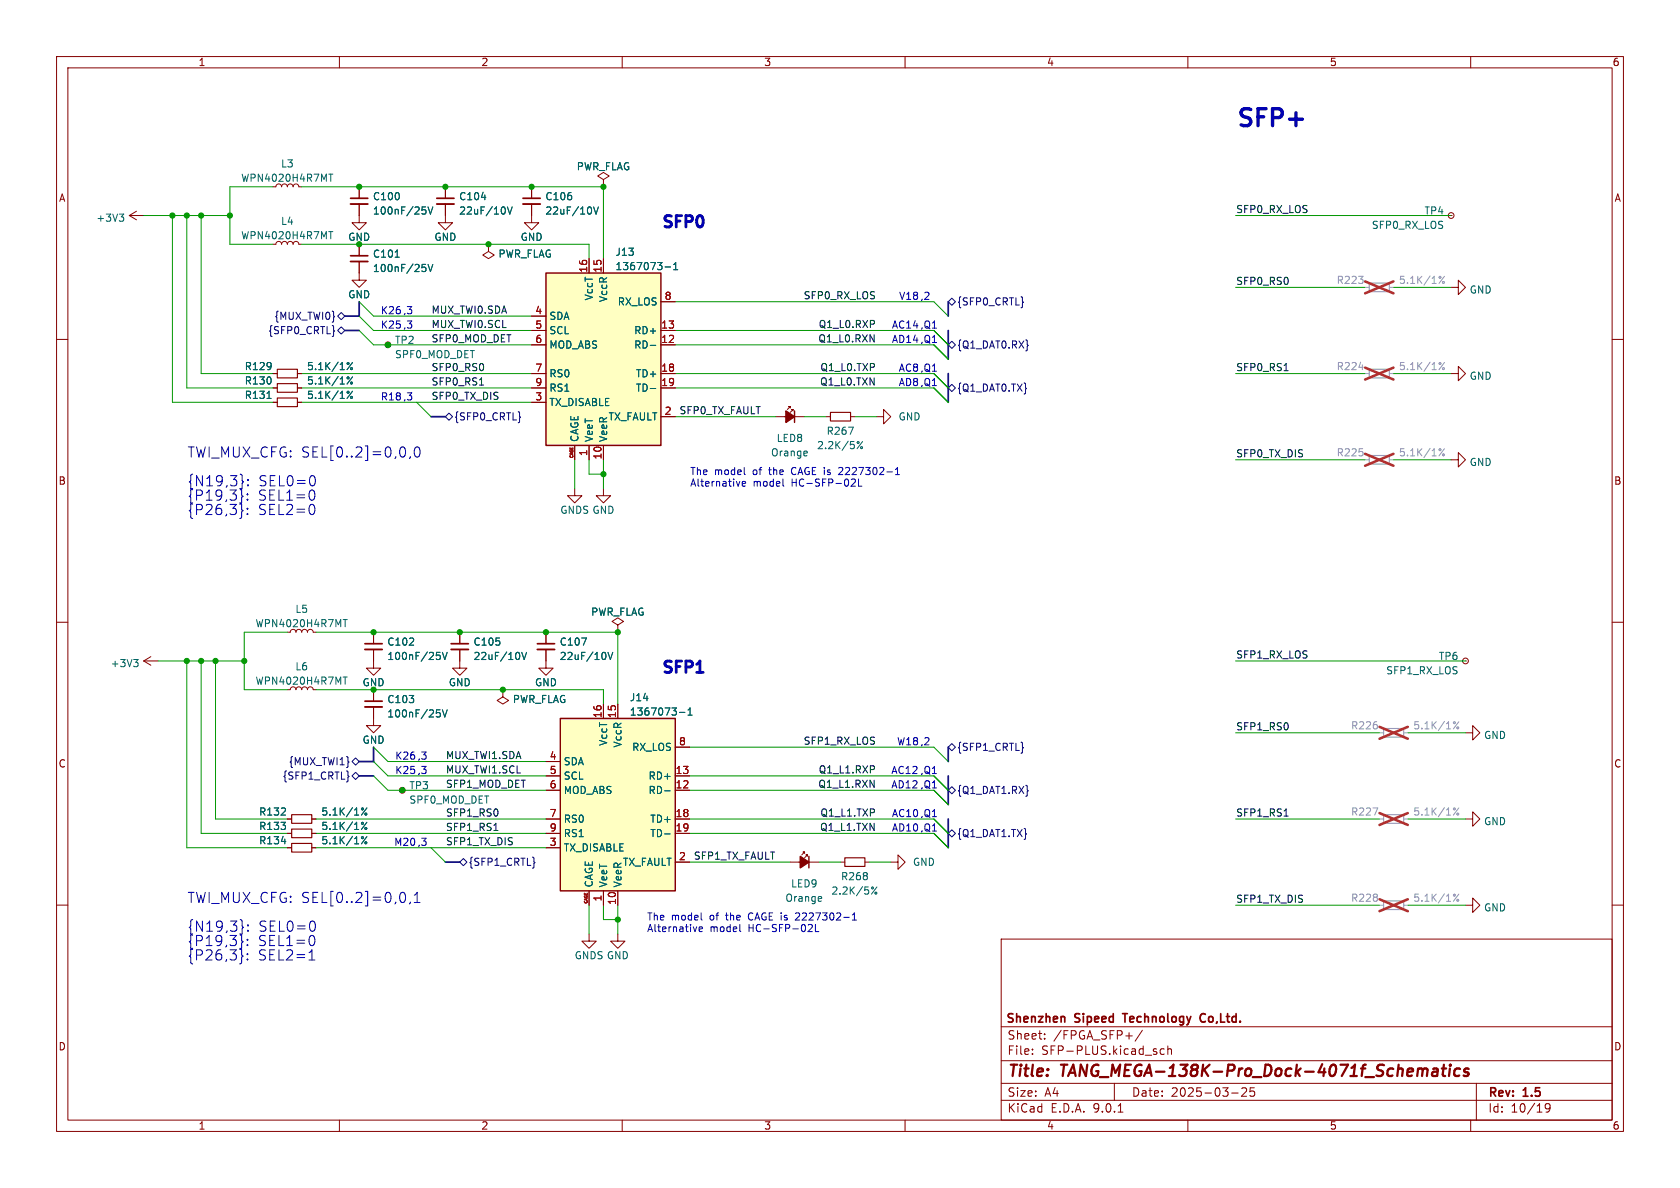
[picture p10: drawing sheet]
<svg xmlns="http://www.w3.org/2000/svg" width="297mm" height="210mm" viewBox="0 0 297 210" stroke-linecap="round" stroke-linejoin="round" font-family="sans-serif">
<defs><g id="words">
<text font-size="4.2" fill="#0000c2" x="218.4" y="22.6">SFP+</text>
<g font-size="2.8" fill="#0000c2">
<text x="116.8" y="40.4">SFP0</text>
<text x="116.8" y="119.1">SFP1</text>
</g>
<g font-size="2.8" fill="#840000">
<text x="178" y="190.9">Title:</text>
<text x="187.7" y="190.9">TANG_MEGA-138K-Pro_Dock-4071f_Schematics</text>
</g>
<g font-size="2.5" fill="#0000c2">
<text x="33" y="81">TWI_MUX_CFG: SEL[0..2]=0,0,0</text>
<text x="33" y="88.7">{P19,3}:</text>
<text x="33" y="86.1">{N19,3}:</text>
<text x="45.5" y="88.7">SEL1=0</text>
<text x="45.6" y="86.1">SEL0=0</text>
<text x="33" y="91.2">{P26,3}:</text>
<text x="45.5" y="91.2">SEL2=0</text>
<text x="33" y="159.8">TWI_MUX_CFG: SEL[0..2]=0,0,1</text>
<text x="33" y="164.9">{N19,3}:</text>
<text x="33" y="167.4">{P19,3}:</text>
<text x="45.5" y="167.4">SEL1=0</text>
<text x="45.6" y="164.9">SEL0=0</text>
<text x="33" y="169.9">{P26,3}:</text>
<text x="45.5" y="169.9">SEL2=1</text>
</g>
<g font-size="2.1" fill="#840000">
<text x="177.8" y="181.2">Shenzhen</text>
<text x="178" y="184">Sheet:</text>
<text x="186.2" y="184">/FPGA_SFP+/</text>
<text x="190.1" y="181.2">Sipeed</text>
<text x="199.3" y="181.2">Technology</text>
<text x="213.5" y="181.2">Co,Ltd.</text>
<text x="178" y="186.7">File:</text>
<text x="184.1" y="186.7">SFP-PLUS.kicad_sch</text>
<text x="178" y="196.9">KiCad</text>
<text x="178" y="194.1">Size:</text>
<text x="184.7" y="194.1">A4</text>
<text x="185.7" y="196.9">E.D.A.</text>
<text x="193.3" y="196.9">9.0.1</text>
<text x="200" y="194.1">Date:</text>
<text x="207" y="194.1">2025-03-25</text>
<text x="263" y="194.3">Rev:</text>
<text x="263" y="196.9">Id:</text>
<text x="267.1" y="196.9">10/19</text>
<text x="269.4" y="194.3">1.5</text>
</g>
<g font-size="1.8" fill="#840000">
<text x="35" y="11.9">1</text>
<text x="85" y="11.9">2</text>
<text x="135" y="11.9">3</text>
<text x="185" y="11.9">4</text>
<text x="235" y="11.9">5</text>
<text x="285" y="11.9">6</text>
<text x="10.3" y="35.9">A</text>
<text x="285.3" y="35.9">A</text>
<text x="10.3" y="85.9">B</text>
<text x="285.3" y="85.9">B</text>
<text x="10.3" y="135.9">C</text>
<text x="285.3" y="135.9">C</text>
<text x="10.3" y="185.9">D</text>
<text x="285.3" y="185.9">D</text>
<text x="35" y="199.9">1</text>
<text x="85" y="199.9">2</text>
<text x="135" y="199.9">3</text>
<text x="185" y="199.9">4</text>
<text x="235" y="199.9">5</text>
<text x="285" y="199.9">6</text>
</g>
<g font-size="1.8" fill="#006464">
<text x="49.6" y="29.8">L3</text>
<text x="42.5" y="32.3">WPN4020H4R7MT</text>
<text x="65.8" y="35.6">C100</text>
<text x="81.1" y="35.6">C104</text>
<text x="96.3" y="35.6">C106</text>
<text x="101.9" y="30.3">PWR_FLAG</text>
<text x="16.9" y="39.4">+3V3</text>
<text x="49.6" y="40">L4</text>
<text x="65.8" y="38.1">100nF/25V</text>
<text x="81.1" y="38.1">22uF/10V</text>
<text x="96.3" y="38.1">22uF/10V</text>
<text x="242.4" y="40.7">SFP0_RX_LOS</text>
<text x="251.7" y="38.1">TP4</text>
<text x="42.5" y="42.5">WPN4020H4R7MT</text>
<text x="61.5" y="42.8">GND</text>
<text x="65.8" y="45.8">C101</text>
<text x="76.7" y="42.8">GND</text>
<text x="88" y="45.7">PWR_FLAG</text>
<text x="91.9" y="42.8">GND</text>
<text x="108.7" y="45.4">J13</text>
<text x="108.7" y="48">1367073-1</text>
<text x="61.5" y="52.9">GND</text>
<text x="65.8" y="48.3">100nF/25V</text>
<text x="105" y="53.2" transform="rotate(-90 105 53.2)">VccT</text>
<text x="107.5" y="53.5" transform="rotate(-90 107.5 53.5)">VccR</text>
<text x="259.7" y="52.1">GND</text>
<text x="97" y="56.7">SDA</text>
<text x="97" y="59.3">SCL</text>
<text x="109.1" y="54.2">RX_LOS</text>
<text x="112" y="59.3">RD+</text>
<text x="43.2" y="65.6">R129</text>
<text x="54.2" y="65.6">5.1K/1%</text>
<text x="69.7" y="61">TP2</text>
<text x="69.7" y="63.5">SPF0_MOD_DET</text>
<text x="97" y="61.8">MOD_ABS</text>
<text x="112" y="61.8">RD-</text>
<text x="43.2" y="68.2">R130</text>
<text x="43.2" y="70.7">R131</text>
<text x="54.2" y="68.2">5.1K/1%</text>
<text x="54.2" y="70.7">5.1K/1%</text>
<text x="97" y="66.9">RS0</text>
<text x="97" y="69.4">RS1</text>
<text x="97" y="72">TX_DISABLE</text>
<text x="112.3" y="66.9">TD+</text>
<text x="112.3" y="69.4">TD-</text>
<text x="259.7" y="67.3">GND</text>
<text x="107.5" y="74.5">TX_FAULT</text>
<text x="146" y="77.1">R267</text>
<text x="158.8" y="74.5">GND</text>
<text x="102.5" y="78.2" transform="rotate(-90 102.5 78.2)">CAGE</text>
<text x="105" y="78.2" transform="rotate(-90 105 78.2)">VeeT</text>
<text x="107.5" y="78.2" transform="rotate(-90 107.5 78.2)">VeeR</text>
<text x="136.2" y="80.9">Orange</text>
<text x="137.2" y="78.3">LED8</text>
<text x="144.3" y="79.6">2.2K/5%</text>
<text x="259.7" y="82.6">GND</text>
<text x="99" y="91">GNDS GND</text>
<text x="45.1" y="111.1">WPN4020H4R7MT</text>
<text x="52.1" y="108.5">L5</text>
<text x="104.4" y="109">PWR_FLAG</text>
<text x="19.5" y="118.1">+3V3</text>
<text x="52.1" y="118.7">L6</text>
<text x="68.4" y="114.3">C102</text>
<text x="68.4" y="116.9">100nF/25V</text>
<text x="83.6" y="114.3">C105</text>
<text x="83.6" y="116.9">22uF/10V</text>
<text x="98.9" y="114.3">C107</text>
<text x="98.9" y="116.9">22uF/10V</text>
<text x="245" y="119.4">SFP1_RX_LOS</text>
<text x="254.3" y="116.9">TP6</text>
<text x="45.1" y="121.2">WPN4020H4R7MT</text>
<text x="64" y="121.5">GND</text>
<text x="68.4" y="124.5">C103</text>
<text x="79.2" y="121.5">GND</text>
<text x="90.6" y="124.5">PWR_FLAG</text>
<text x="94.5" y="121.5">GND</text>
<text x="111.2" y="124.2">J14</text>
<text x="64" y="131.7">GND</text>
<text x="68.4" y="127">100nF/25V</text>
<text x="107.5" y="131.9" transform="rotate(-90 107.5 131.9)">VccT</text>
<text x="111.2" y="126.7">1367073-1</text>
<text x="262.3" y="130.8">GND</text>
<text x="99.6" y="135.5">SDA</text>
<text x="110.1" y="132.2" transform="rotate(-90 110.1 132.2)">VccR</text>
<text x="111.7" y="132.9">RX_LOS</text>
<text x="72.3" y="139.7">TP3</text>
<text x="72.3" y="142.3">SPF0_MOD_DET</text>
<text x="99.6" y="138">SCL</text>
<text x="99.6" y="140.6">MOD_ABS</text>
<text x="114.6" y="138">RD+</text>
<text x="114.6" y="140.6">RD-</text>
<text x="45.7" y="149.5">R134</text>
<text x="45.7" y="146.9">R133</text>
<text x="45.7" y="144.4">R132</text>
<text x="56.7" y="149.5">5.1K/1%</text>
<text x="56.7" y="146.9">5.1K/1%</text>
<text x="56.7" y="144.4">5.1K/1%</text>
<text x="99.6" y="145.6">RS0</text>
<text x="99.6" y="148.2">RS1</text>
<text x="114.9" y="145.6">TD+</text>
<text x="114.9" y="148.2">TD-</text>
<text x="262.3" y="146.1">GND</text>
<text x="99.6" y="150.7">TX_DISABLE</text>
<text x="110" y="153.3">TX_FAULT</text>
<text x="148.6" y="155.8">R268</text>
<text x="161.3" y="153.3">GND</text>
<text x="105" y="157" transform="rotate(-90 105 157)">CAGE</text>
<text x="107.5" y="157" transform="rotate(-90 107.5 157)">VeeT</text>
<text x="110.1" y="157" transform="rotate(-90 110.1 157)">VeeR</text>
<text x="138.7" y="159.6">Orange</text>
<text x="139.7" y="157.1">LED9</text>
<text x="146.9" y="158.3">2.2K/5%</text>
<text x="262.3" y="161.3">GND</text>
<text x="101.5" y="169.8">GNDS GND</text>
</g>
<g font-size="1.8" fill="#0f0f0f">
<text x="218.4" y="37.8">SFP0_RX_LOS</text>
<text x="142" y="53">SFP0_RX_LOS</text>
<text x="218.4" y="50.5">SFP0_RS0</text>
<text x="76.2" y="55.5">MUX_TWI0.SDA</text>
<text x="76.2" y="58.1">MUX_TWI0.SCL</text>
<text x="144.6" y="58.1">Q1_L0.RXP</text>
<text x="76.2" y="60.6">SFP0_MOD_DET</text>
<text x="76.2" y="65.7">SFP0_RS0</text>
<text x="144.6" y="60.6">Q1_L0.RXN</text>
<text x="144.9" y="65.7">Q1_L0.TXP</text>
<text x="218.4" y="65.7">SFP0_RS1</text>
<text x="76.2" y="70.8">SFP0_TX_DIS</text>
<text x="76.2" y="68.2">SFP0_RS1</text>
<text x="144.9" y="68.2">Q1_L0.TXN</text>
<text x="120" y="73.3">SFP0_TX_FAULT</text>
<text x="218.4" y="80.9">SFP0_TX_DIS</text>
<text x="218.4" y="116.5">SFP1_RX_LOS</text>
<text x="142" y="131.7">SFP1_RX_LOS</text>
<text x="218.4" y="129.2">SFP1_RS0</text>
<text x="78.7" y="134.3">MUX_TWI1.SDA</text>
<text x="78.7" y="136.8">MUX_TWI1.SCL</text>
<text x="144.6" y="136.8">Q1_L1.RXP</text>
<text x="78.7" y="139.4">SFP1_MOD_DET</text>
<text x="144.6" y="139.4">Q1_L1.RXN</text>
<text x="78.7" y="147">SFP1_RS1</text>
<text x="78.7" y="149.5">SFP1_TX_DIS</text>
<text x="78.7" y="144.4">SFP1_RS0</text>
<text x="144.9" y="147">Q1_L1.TXN</text>
<text x="144.9" y="144.4">Q1_L1.TXP</text>
<text x="218.4" y="144.4">SFP1_RS1</text>
<text x="122.6" y="152.1">SFP1_TX_FAULT</text>
<text x="218.4" y="159.7">SFP1_TX_DIS</text>
</g>
<g font-size="1.8" fill="#a90000">
<text x="103.9" y="48.3" transform="rotate(-90 103.9 48.3)">16</text>
<text x="106.4" y="48.3" transform="rotate(-90 106.4 48.3)">15</text>
<text x="117.4" y="53.1">8</text>
<text x="94.5" y="55.6">4</text>
<text x="94.5" y="58.2">5</text>
<text x="116.8" y="58.2">13</text>
<text x="94.5" y="60.7">6</text>
<text x="94.5" y="65.8">7</text>
<text x="116.8" y="60.7">12</text>
<text x="116.8" y="65.8">18</text>
<text x="94.5" y="68.3">9</text>
<text x="94.5" y="70.9">3</text>
<text x="116.8" y="68.3">19</text>
<text x="117.4" y="73.4">2</text>
<text x="103.9" y="80.7" transform="rotate(-90 103.9 80.7)">1</text>
<text x="106.4" y="81.3" transform="rotate(-90 106.4 81.3)">10</text>
<text x="106.4" y="127" transform="rotate(-90 106.4 127)">16</text>
<text x="109" y="127" transform="rotate(-90 109 127)">15</text>
<text x="119.9" y="131.8">8</text>
<text x="97.1" y="134.4">4</text>
<text x="97.1" y="136.9">5</text>
<text x="119.3" y="136.9">13</text>
<text x="97.1" y="139.4">6</text>
<text x="119.3" y="139.4">12</text>
<text x="97.1" y="144.5">7</text>
<text x="97.1" y="147.1">9</text>
<text x="97.1" y="149.6">3</text>
<text x="119.3" y="144.5">18</text>
<text x="119.3" y="147.1">19</text>
<text x="119.9" y="152.1">2</text>
<text x="106.4" y="159.5" transform="rotate(-90 106.4 159.5)">1</text>
<text x="109" y="160.1" transform="rotate(-90 109 160.1)">10</text>
</g>
<g font-size="1.8" fill="#0000c2">
<text x="158.8" y="53.1">V18 ,2</text>
<text x="67.2" y="58.2">K25 ,3</text>
<text x="67.2" y="55.6">K26 ,3</text>
<text x="157.6" y="58.2">AC14 ,Q1</text>
<text x="157.6" y="60.7">AD14 ,Q1</text>
<text x="158.8" y="65.8">AC8 ,Q1</text>
<text x="67.2" y="70.9">R18 ,3</text>
<text x="158.8" y="68.3">AD8 ,Q1</text>
<text x="121.9" y="84.1">The</text>
<text x="121.9" y="86.1">Alternative</text>
<text x="126.3" y="84.1">model</text>
<text x="133.1" y="86.1">model</text>
<text x="133.2" y="84.1">of</text>
<text x="136.3" y="84.1">the</text>
<text x="140" y="86.1">HC-SFP-02L</text>
<text x="140.4" y="84.1">CAGE is</text>
<text x="149.1" y="84.1">2227302-1</text>
<text x="158.5" y="131.8">W18 ,2</text>
<text x="69.8" y="136.9">K25 ,3</text>
<text x="69.8" y="134.4">K26 ,3</text>
<text x="157.5" y="136.9">AC12 ,Q1</text>
<text x="157.5" y="139.5">AD12 ,Q1</text>
<text x="69.6" y="149.6">M20 ,3</text>
<text x="157.6" y="144.5">AC10 ,Q1</text>
<text x="157.6" y="147.1">AD10 ,Q1</text>
<text x="114.3" y="162.8">The</text>
<text x="114.3" y="164.9">Alternative</text>
<text x="118.7" y="162.8">model</text>
<text x="125.5" y="164.9">model</text>
<text x="125.6" y="162.8">of</text>
<text x="128.6" y="162.8">the</text>
<text x="132.4" y="164.9">HC-SFP-02L</text>
<text x="132.8" y="162.8">CAGE is</text>
<text x="141.5" y="162.8">2227302-1</text>
</g>
<g font-size="1.8" fill="#989898">
<text x="236.2" y="50.4">R223</text>
<text x="247.2" y="50.4">5.1K/1%</text>
<text x="236.2" y="65.6">R224</text>
<text x="247.2" y="65.6">5.1K/1%</text>
<text x="236.2" y="80.9">R225</text>
<text x="247.2" y="80.9">5.1K/1%</text>
<text x="238.7" y="129.1">R226</text>
<text x="249.8" y="129.1">5.1K/1%</text>
<text x="238.7" y="144.4">R227</text>
<text x="249.8" y="144.4">5.1K/1%</text>
<text x="238.7" y="159.6">R228</text>
<text x="249.8" y="159.6">5.1K/1%</text>
</g>
<g font-size="1.8" fill="#000084">
<text x="47.3" y="59.3">{SFP0_CRTL}</text>
<text x="48.4" y="56.7">{MUX_TWI0}</text>
<text x="169.1" y="54.2">{SFP0_CRTL}</text>
<text x="169.1" y="61.8">{Q1_DAT0.RX}</text>
<text x="169.1" y="69.4">{Q1_DAT0.TX}</text>
<text x="80.2" y="74.5">{SFP0_CRTL}</text>
<text x="51" y="135.5">{MUX_TWI1}</text>
<text x="169.1" y="132.9">{SFP1_CRTL}</text>
<text x="49.9" y="138">{SFP1_CRTL}</text>
<text x="169.1" y="140.6">{Q1_DAT1.RX}</text>
<text x="169.1" y="148.2">{Q1_DAT1.TX}</text>
<text x="82.7" y="153.3">{SFP1_CRTL}</text>
</g>
<g font-size=".7" fill="#a90000">
<text x="101.3" y="81.1" transform="rotate(-90 101.3 81.1)">CAGE</text>
<text x="103.9" y="159.9" transform="rotate(-90 103.9 159.9)">CAGE</text>
</g>
</g></defs>
<g fill="none" stroke="#840000" stroke-width=".18">
<path d="M10 10h277v190h-277zM12 12h273v186h-273zM60 10v2M110 10v2M160 10v2M210 10v2M260 10v2M22.9 38.1l1.2 .8M22.9 38.1h2.5M24.1 37.3l-1.2 .8M48.3 33h.5l.1-.3 .4-.2 .3 .2 .2 .3 .1-.3 .4-.2 .3 .2 .2 .3 .1-.3 .4-.2 .4 .2 .1 .3 .2-.3 .3-.2 .4 .2 .1 .3h.5M63.5 38.1v1.3h1.3l-1.3 1.2-1.3-1.2h1.3"/>
<path d="M94 33v2.1M94 36.1v2M48.3 43.2h.5l.1-.4 .4-.1 .3 .1 .2 .4 .1-.4 .4-.1 .3 .1 .2 .4 .1-.4 .4-.1 .4 .1 .1 .4 .2-.4 .3-.1 .4 .1 .1 .4h.5M63.5 48.3v1.2h1.3l-1.3 1.3-1.3-1.3h1.3M10 60h2M48.3 68.6h.7M48.3 71.1h.7M48.3 66h.7M52.6 68.6h.7M52.6 71.1h.7M52.6 66h.7M285 60h2"/>
<path d="M256.5 81.3h1.3v-1.3l1.3 1.3-1.3 1.3v-1.3M10 110h2M25.4 116.8l1.3 .8M25.4 116.8h2.5M26.7 116.1l-1.3 .7M66 116.8v1.3h1.3l-1.3 1.3-1.2-1.3h1.2M109.2 110.5l1-.6-1-.7-1 .7 1 .6v1.3M109.2 111.8h.1M285 110h2M50.8 121.9h.5l.2-.3 .3-.2 .4 .2 .1 .3 .2-.3 .3-.2 .4 .2 .1 .3 .2-.3 .3-.2 .4 .2 .2 .3 .1-.3 .4-.2 .3 .2 .2 .3h.5M88.9 121.9v1.3l1 .6-1 .7-1-.7 1-.6M88.9 121.9h.1"/>
<path d="M259.1 144.8h1.2v-1.3l1.3 1.3-1.3 1.3v-1.3M10 160h2M177 166h108v32h-108zM285 160h2M60 198v2M110 198v2M160 198v2M177 194.5h108M177 191.5h108M177 187.5h108M177 181.5h108M182.5 186.3v.1"/>
<path d="M182.5 185.5v.1M184.7 183.6v.1M184.7 182.8v.1M197 191.5v3M197.7 196.6h.8M202 182.1l-1.3 2M205.8 185.5l-.4-.1-.3 .3v.4l.1 .2h.6M206.5 185.5l.2-.1 .3 .1 .1 .9M206.5 184.9v1.5M210 198v2M217.7 193.2h1.2M219.5 192.4l.6-.1 .2 .1 .1 .3-.9 1.1h.9"/>
<path d="M221.7 192.3h-.7v.7l.2-.1h.5l.1 .3-.1 .5-.2 .1-.5-.1M260 198v2M261 191.5v6.5M274 195.7l-.3 .3h-.2l-.3-.3 .1-.5 .4-.1 .3 .1a.99 .99 0 0 1-.4 1.4h-.3"/>
</g>
<path d="M253.4 189l.2-.1 .5 .1v1.2M254.2 189.4h-.7a.4 .4 0 0 0-.3 .4 .4 .4 0 0 0 .2 .4l.7-.1M254.9 188.9h.8M255.3 188.2l-.2 1.7v.2l.4 .1M256.3 188.9l-.1 1.3M256.4 188.2v.2M256.4 188.2l-.1 .1 .1 .1M256.4 188.2l.1 .1-.1 .1M258.1 189a.66 .66 0 0 0-1 .3v.5l.1 .3 .2 .1 .6-.1M259.6 189a.49 .49 0 0 0-.8 .3l.1 .1 .7 .2v.3l-.3 .3-.6-.1" fill="none" stroke="#840000" stroke-width=".4"/>
<path d="M92.5 35.1h3M188.2 179.8v.9M198.4 179.2h.9M213 179.3a.74 .74 0 0 0-.9 .5 .74 .74 0 0 0 .6 .9l.3-.1" fill="none" stroke="#840000" stroke-width=".3"/>
<path d="M242.1 80.5h3.5v1.5h-3.5zM244.6 144h3.6v1.5h-3.6z" fill="none" stroke="#a1a1a1" stroke-width=".2"/>
<path d="M241.3 81.3h.8M245.6 81.3h.8M243.8 144.8h.8M248.2 144.8h.7" fill="none" stroke="#a1a1a1" stroke-width=".18"/>
<g fill="none" stroke="#989898" stroke-width=".18">
<path d="M255.4 79.3l-1 1.3M242.7 142.8h.9l-.6 1.3M257.9 142.8l-1 1.3"/>
<circle cx="254.6" cy="79.5" r=".18"/>
<circle cx="255.2" cy="80.4" r=".18"/>
<circle cx="257.1" cy="143" r=".18"/>
<circle cx="257.7" cy="143.9" r=".18"/>
</g>
<path d="M241.3 80.2l5 2.1M246.3 80.2l-5 2.1M243.9 143.7l5 2.1M248.9 143.7l-5 2.1" fill="none" stroke="#e12e31" stroke-width=".46"/>
<g fill="none" stroke="#006464" stroke-width=".18">
<path d="M21.1 37.8h.8l-.5 .5M21.6 38.3l.3 .3v.3l-.3 .2M58.1 30.8h.7M58.5 30.8v1.3M104.5 36.8v.8M104.9 36.6l.5 1.2 .4-1.2M58.1 40.9h.7M58.5 40.9v1.3M47.2 70.4h.7M62.3 66.6l-.9 1.3M62.3 69.2l-.9 1.2M62.3 64.1l-.9 1.2"/>
<path d="M23.6 116.6h.8l-.4 .5M24.2 117.1l.2 .2v.3l-.2 .3M60.7 119.7h.7M61 119.7v1.3"/>
<circle cx="61.5" cy="64.3" r=".18"/>
<circle cx="61.5" cy="66.8" r=".18"/>
<circle cx="61.5" cy="69.3" r=".18"/>
<circle cx="62.1" cy="70.3" r=".18"/>
<circle cx="62.1" cy="65.2" r=".18"/>
<circle cx="62.1" cy="67.7" r=".18"/>
</g>
<path d="M49 67.8h3.6v1.5h-3.6zM49 70.4h3.6v1.5h-3.6zM49 65.3h3.6v1.5h-3.6z" fill="none" stroke="#840000" stroke-width=".2"/>
<path d="M92.5 36.1h3" fill="none" stroke="#840000" stroke-width=".33"/>
<path d="M96.5 48.3h20.3v30.4h-20.3z" fill="#ffffc2"/>
<path d="M96.5 48.3h20.3v30.4h-20.3zM140.5 72.6v2.1M143 151.4v2" fill="none" stroke="#840000" stroke-width=".25"/>
<g fill="none" stroke="#840000" stroke-width=".18">
<path d="M63.5 33v2.1M63.5 36.1v2M78.7 36.1v3.3h1.3l-1.3 1.2-1.2-1.2h1.2M78.7 33v2.1M94 38.1v1.3h1.2l-1.2 1.2-1.3-1.2h1.3M106.7 31.8l1-.7-1-.6-1 .6 1 .7v1.2M106.7 33h.1M256.5 38.1h.1M63.5 43.2v2M63.5 46.2v2.1M86.4 43.2v1.3l1 .6-1 .6-1.1-.6 1.1-.6M86.4 43.2h.1"/>
<path d="M94 55.9h2.5M94 58.4h2.5M104.1 45.7v2.6M106.7 45.7v2.6M116.8 58.4h2.6M116.8 53.3h2.6M256.5 50.8h1.3v-1.3l1.3 1.3-1.3 1.3v-1.3M68.6 61h.1M94 61h2.5M94 66h2.5M94 68.6h2.5M94 71.1h2.5"/>
<path d="M101.6 78.7v2.6M104.1 78.7v2.6M106.7 78.7v2.6M116.8 61h2.6M116.8 66h2.6M116.8 68.6h2.6M116.8 73.7h2.6M137.2 73.7h5M139.7 72.1v-.2h-.3h.3l-.5 .5M140.2 72.6v-.2h-.2h.2l-.5 .5M146 73.7h.8M150.4 73.7h.7"/>
<path d="M154.9 73.7h1.3v-1.3l1.3 1.3-1.3 1.2v-1.2M256.5 66h1.3v-1.2l1.3 1.2-1.3 1.3v-1.3M101.6 86.4v1.2h1.3l-1.3 1.3-1.3-1.3h1.3M106.7 86.4v1.2h1.2l-1.2 1.3-1.3-1.3h1.3M50.8 111.8h.5l.2-.4 .3-.1 .4 .1 .1 .4 .2-.4 .3-.1 .4 .1 .1 .4 .2-.4 .3-.1 .4 .1 .2 .4 .1-.4 .4-.1 .3 .1 .2 .4h.5M66 111.8v2M66 114.8v2M81.3 114.8v3.3h1.2l-1.2 1.3-1.3-1.3h1.3M81.3 111.8v2M96.5 114.8v3.3h1.3l-1.3 1.3-1.3-1.3h1.3M96.5 111.8v2M259.1 116.8h.1"/>
<path d="M66 125v3.3h1.3l-1.3 1.2-1.2-1.2h1.2M66 121.9v2.1M71.1 139.7h.1M259.1 129.5h1.2v-1.2l1.3 1.2-1.3 1.3v-1.3M139.7 152.4h5.1M142.2 150.9v-.3h-.2h.2l-.5 .5M142.7 151.4v-.3h-.2h.2l-.5 .5M148.6 152.4h.8M152.9 152.4h.8M157.5 152.4h1.2v-1.3l1.3 1.3-1.3 1.3v-1.3M104.1 165.1v1.3h1.3l-1.3 1.2-1.2-1.2h1.2M109.2 165.1v1.3h1.3l-1.3 1.2-1.3-1.2h1.3"/>
<path d="M259.1 160h1.2v-1.2l1.3 1.2-1.3 1.3v-1.3"/>
<circle cx="256.5" cy="38.1" r=".51"/>
<circle cx="68.6" cy="61" r=".51"/>
<circle cx="259.1" cy="116.8" r=".51"/>
<circle cx="71.1" cy="139.7" r=".51"/>
</g>
<g fill="none" stroke="#006464" stroke-width=".18">
<path d="M74.6 36.6h.6M75.1 37.1l.2 .2v.3l-.2 .2M75.7 36.6l.4 1.2 .4-1.2M85.1 34.9h.8M89.3 36.8v.8M89.7 36.6l.4 1.2 .4-1.2M69.9 45.5h.7M74.6 46.7h.6M75.1 47.2l.2 .3v.3l-.2 .2M75.7 46.7l.4 1.3 .4-1.3M117.6 47.2h.9M119.1 47.7h.7"/>
<path d="M119.1 46.8l.4-.4v1.3M115 61.1h.9M115 68.7h.9M142.5 79.7l.2 .3-.6 .2M150 75.5h.9l-.6 1.3M152.5 78l-1 1.3M142.7 80.5l-.2 .1M60.7 109.5h.7M61 109.5v1.3M77.2 115.3h.6M77.6 115.8l.2 .2v.3l-.2 .3M78.2 115.3l.4 1.3 .5-1.3"/>
<path d="M91.8 115.6v.7M92.2 115.3l.5 1.3 .4-1.3M102.8 112.8h.9l-.6 1.3M107.1 115.6v.7M107.5 115.3l.4 1.3 .4-1.3M77.2 125.5h.6M77.6 126l.2 .2v.3l-.2 .2M78.2 125.5l.4 1.2 .5-1.2M145.1 158.5l.2 .3-.6 .1M145.2 159.3h-.1M155 156.8l-.9 1.3"/>
<circle cx="151.7" cy="78.2" r=".18"/>
<circle cx="152.3" cy="79.1" r=".18"/>
<circle cx="154.2" cy="157" r=".18"/>
<circle cx="154.9" cy="157.9" r=".18"/>
</g>
<path d="M146.8 72.9h3.6v1.5h-3.6zM149.4 151.6h3.5v1.6h-3.5z" fill="none" stroke="#840000" stroke-width=".2"/>
<g fill="#840000" stroke="#840000" stroke-width=".25">
<path d="M138.9 72.6l1.6 1.1-1.6 1z"/>
<path d="M141.5 151.4l1.5 1-1.5 1z"/>
</g>
<path d="M242.1 50h3.5v1.6h-3.5zM242.1 65.3h3.5v1.5h-3.5zM244.6 128.8h3.6v1.5h-3.6zM244.6 159.3h3.6v1.5h-3.6z" fill="none" stroke="#a1a1a1" stroke-width=".2"/>
<path d="M241.3 50.8h.8M245.6 50.8h.8M241.3 66h.8M245.6 66h.8M243.8 129.5h.8M248.2 129.5h.7M243.8 160h.8M248.2 160h.7" fill="none" stroke="#a1a1a1" stroke-width=".18"/>
<g fill="none" stroke="#989898" stroke-width=".18">
<path d="M255.4 48.8l-1 1.3M240.2 64.9h.8M255.4 64.1l-1 1.2M257.9 127.6l-1 1.2M257.9 158.1l-1 1.2"/>
<circle cx="254.6" cy="49" r=".18"/>
<circle cx="255.2" cy="49.9" r=".18"/>
<circle cx="254.6" cy="64.3" r=".18"/>
<circle cx="255.2" cy="65.2" r=".18"/>
<circle cx="257.1" cy="127.8" r=".18"/>
<circle cx="257.7" cy="128.7" r=".18"/>
<circle cx="257.1" cy="158.2" r=".18"/>
<circle cx="257.7" cy="159.2" r=".18"/>
</g>
<path d="M241.3 49.7l5 2.2M246.3 49.7l-5 2.2M241.3 65l5 2.1M246.3 65l-5 2.1M243.9 128.5l5 2.1M248.9 128.5l-5 2.1M243.9 159l5 2.1M248.9 159l-5 2.1" fill="none" stroke="#e12e31" stroke-width=".46"/>
<path d="M62 35.1h3M77.2 35.1h3.1M62 45.2h3M64.5 113.8h3.1M79.8 113.8h3M95 113.8h3M64.5 124h3.1" fill="none" stroke="#840000" stroke-width=".3"/>
<path d="M62 36.1h3M77.2 36.1h3.1M62 46.2h3M64.5 114.8h3.1M79.8 114.8h3M95 114.8h3M64.5 125h3.1" fill="none" stroke="#840000" stroke-width=".33"/>
<path d="M99.1 127h20.3v30.5h-20.3z" fill="#ffffc2"/>
<path d="M99.1 127h20.3v30.5h-20.3z" fill="none" stroke="#840000" stroke-width=".25"/>
<g fill="none" stroke="#840000" stroke-width=".18">
<path d="M63.5 33v2.1M63.5 36.1v2M78.7 33v2.1M78.7 36.1v2M94 33v2.1M94 36.1v2M106.7 33h.1M63.5 43.2v2M63.5 46.2v2.1M86.4 43.2h.1M94 55.9h2.5M94 58.4h2.5"/>
<path d="M104.1 45.7v2.6M106.7 45.7v2.6M116.8 58.4h2.6M116.8 53.3h2.6M48.3 66h.7M48.3 68.6h.7M48.3 71.1h.7M52.6 66h.7M52.6 68.6h.7M52.6 71.1h.7M94 61h2.5M94 66h2.5"/>
<path d="M94 68.6h2.5M94 71.1h2.5M101.6 78.7v2.6M104.1 78.7v2.6M106.7 78.7v2.6M116.8 61h2.6M116.8 66h2.6M116.8 68.6h2.6M116.8 73.7h2.6M66 111.8v2M66 114.8v2M81.3 111.8v2"/>
<path d="M81.3 114.8v2M96.5 111.8v2M96.5 114.8v2M109.2 111.8h.1M66 121.9v2.1M66 125v2M88.9 121.9h.1M96.5 134.6h2.6M96.5 137.2h2.6M96.5 139.7h2.6M106.7 124.5v2.5M109.2 124.5v2.5"/>
<path d="M119.4 137.2h2.5M119.4 139.7h2.5M119.4 132.1h2.5M50.8 144.8h.8M50.8 147.3h.8M50.8 149.9h.8M55.1 144.8h.8M55.1 147.3h.8M55.1 149.9h.8M96.5 144.8h2.6M96.5 147.3h2.6M96.5 149.9h2.6"/>
<path d="M104.1 157.5v2.5M106.7 157.5v2.5M109.2 157.5v2.5M119.4 144.8h2.5M119.4 147.3h2.5M119.4 152.4h2.5"/>
</g>
<g fill="none" stroke="#006464" stroke-width=".18">
<path d="M74.6 36.6h.6M75.1 37.1l.2 .2v.3l-.2 .2M75.7 36.6l.4 1.2 .4-1.2M85.1 34.9h.8M89.3 36.8v.8M89.7 36.6l.4 1.2 .4-1.2M104.5 36.8v.8M104.9 36.6l.5 1.2 .4-1.2M69.9 45.5h.7M74.6 46.7h.6M75.1 47.2l.2 .3v.3l-.2 .2M75.7 46.7l.4 1.3 .4-1.3"/>
<path d="M117.6 47.2h.9M119.1 47.7h.7M119.1 46.8l.4-.4v1.3M47.2 70.4h.7M62.3 64.1l-.9 1.2M62.3 69.2l-.9 1.2M62.3 66.6l-.9 1.3M115 61.1h.9M115 68.7h.9M77.2 115.3h.6M77.6 115.8l.2 .2v.3l-.2 .3M78.2 115.3l.4 1.3 .5-1.3"/>
<path d="M91.8 115.6v.7M92.2 115.3l.5 1.3 .4-1.3M102.8 112.8h.9l-.6 1.3M107.1 115.6v.7M107.5 115.3l.4 1.3 .4-1.3M77.2 125.5h.6M77.6 126l.2 .2v.3l-.2 .2M78.2 125.5l.4 1.2 .5-1.2M117.5 139.8h1M120.1 125.9h1M121.6 126.4h.8M121.6 125.5l.4-.4v1.3"/>
<path d="M49.7 148.7h.8M64.9 147.9l-1 1.3M64.9 145.4l-1 1.2M64.9 142.8l-1 1.3M117.5 147.4h1"/>
<circle cx="61.5" cy="64.3" r=".18"/>
<circle cx="61.5" cy="69.3" r=".18"/>
<circle cx="61.5" cy="66.8" r=".18"/>
<circle cx="62.1" cy="70.3" r=".18"/>
<circle cx="62.1" cy="65.2" r=".18"/>
<circle cx="62.1" cy="67.7" r=".18"/>
<circle cx="64.1" cy="143" r=".18"/>
<circle cx="64.1" cy="148.1" r=".18"/>
<circle cx="64.1" cy="145.5" r=".18"/>
<circle cx="64.7" cy="146.5" r=".18"/>
<circle cx="64.7" cy="149" r=".18"/>
<circle cx="64.7" cy="143.9" r=".18"/>
</g>
<path d="M51.6 149.1h3.5v1.5h-3.5zM51.6 146.6h3.5v1.5h-3.5zM51.6 144h3.5v1.5h-3.5z" fill="none" stroke="#840000" stroke-width=".2"/>
<g fill="none" stroke="#000084" stroke-width=".18">
<path d="M59 58.5h.2l-.2 .1M59.7 55.9l.6-.7 .7 .7-.7 .6zM59.7 58.4l.6-.6 .7 .6-.7 .7zM167.6 53.3l.7-.6 .6 .6-.6 .7zM180.8 53.4h.1l-.1 .1M78.7 73.7l.7-.7 .6 .7-.6 .6zM91.9 73.7l.1 .1h-.1M167.6 61l.7-.7 .6 .7-.6 .6zM167.6 68.6l.7-.7 .6 .7-.6 .6zM181.4 68.6l.1 .1h-.1M181.6 60.9l.2 .2-.2 .1M61.6 137.2l.1 .1h-.1"/>
<path d="M62.2 137.2l.7-.7 .6 .7-.6 .6zM62.2 134.6l.7-.6 .6 .6-.6 .7zM167.6 139.7l.7-.6 .6 .6-.6 .6zM168.3 131.4l.6 .7-.6 .6-.7-.6zM180.8 132.1l.1 .1h-.1M181.6 139.6l.2 .2-.2 .2M81.3 152.4l.6-.6 .6 .6-.6 .6zM94.5 152.4l.1 .1-.1 .1M167.6 147.3l.7-.6 .6 .6-.6 .7zM181.4 147.4h.1l-.1 .1"/>
</g>
<path d="M84.8 68.1h.7M227 65.5h.7M87.3 146.8h.7M227 144.3h.7" fill="none" stroke="#0f0f0f" stroke-width=".18"/>
<path d="M61 58.4h2.5M63.5 53.3v2.6h-2.5M167.6 53.3v2.6M167.6 58.4v5.1M76.2 73.7h2.5M167.6 66v5.1M63.5 137.2h2.5M66 132.1v2.5h-2.5M167.6 132.1v2.5M167.6 137.2v5M78.7 152.4h2.6M167.6 144.8v5.1" fill="none" stroke="#000084" stroke-width=".3"/>
<g fill="none" stroke="#009600" stroke-width=".18">
<path d="M25.4 38.1h15.2M30.5 38.1v33h17.8M33 38.1v30.5h15.3M35.6 38.1v27.9h12.7M48.3 33h-7.7v10.2h7.7M53.3 33h53.4v12.7M218.4 38.1h38.1M53.3 43.2h50.8v2.5M63.5 58.4l2.5 2.6h28M63.5 53.3l2.5 2.6h28M63.5 55.9l2.5 2.5h28M119.4 58.4h45.7l2.5 2.6"/>
<path d="M119.4 53.3h45.7l2.5 2.6M218.4 50.8h22.9M246.4 50.8h10.1M53.3 68.6h40.7M53.3 71.1h40.7M53.3 66h40.7M73.7 71.1l2.5 2.6M119.4 68.6h45.7l2.5 2.5M119.4 73.7h17.8M119.4 66h45.7l2.5 2.6M119.4 61h45.7l2.5 2.5M142.2 73.7h3.8"/>
<path d="M151.1 73.7h3.8M218.4 66h22.9M246.4 66h10.1M101.6 81.3v5.1M104.1 81.3v2.5h2.6M106.7 81.3v5.1M218.4 81.3h22.9M246.4 81.3h10.1M27.9 116.8h15.3M33 116.8v33.1h17.8M35.6 116.8v30.5h15.2M38.1 116.8v28h12.7"/>
<path d="M50.8 111.8h-7.6v10.1h7.6M55.9 111.8h53.3v12.7M218.4 116.8h40.7M55.9 121.9h50.8v2.6M66 132.1l2.6 2.5h27.9M66 137.2l2.6 2.5h27.9M66 134.6l2.6 2.6h27.9M121.9 139.7h43.2l2.5 2.5M121.9 137.2h43.2l2.5 2.5M121.9 132.1h43.2l2.5 2.5M218.4 129.5h25.4M248.9 129.5h10.2"/>
<path d="M55.9 144.8h40.6M55.9 147.3h40.6M55.9 149.9h40.6M76.2 149.9l2.5 2.5M121.9 144.8h43.2l2.5 2.5M121.9 152.4h17.8M121.9 147.3h43.2l2.5 2.6M144.8 152.4h3.8M153.7 152.4h3.8M218.4 144.8h25.4M248.9 144.8h10.2M104.1 160v5.1"/>
<path d="M106.7 160v2.6h2.5M109.2 160v5.1M218.4 160h25.4M248.9 160h10.2"/>
</g>
<g fill="none" stroke="#0000c2" stroke-width=".18">
<path d="M71.3 79a1.13 1.13 0 0 1 0 1.8M73.4 79.2a.43 .43 0 0 1 .4-.2 .43 .43 0 0 1 .4 .3 .93 .93 0 0 1-.5 1.5 1.1 1.1 0 0 1-.3-1.6zM42.5 88.9l.1 .1M42.6 89l.1 1 .3 .3-.3 .2v.9l-.2 .2M42.6 89l-.1 .1M42.7 83.9l.1 1 .3 .3-.3 .3-.1 1M42.7 86.6v.9l.3 .2-.3 .3-.1 1M43.7 87.3v.2M43.7 88.3v.1M43.7 89.8v.2M43.7 90.8v.2M43.8 84.8v.1"/>
<path d="M43.8 85.7v.2M55.2 86.6a1.13 1.13 0 0 1 0 1.8M55.2 89.2a1.13 1.13 0 0 1 0 1.8M55.3 84.1a1.13 1.13 0 0 1 0 1.8M72.5 80.7l-.1 .4M131.2 85.5l.6-.1v-.2l-.4-.1-.2 .2 .1 .6h.5M131.6 83.7l.2 .2M138.4 85.8l.2 .1M148.8 82.6l-.5 .2M148.9 83.2l-.7 .7h.8M151 84.7l.2 .2v.3l-.8 .7h.8M151.8 84.7v1.2h.6"/>
<path d="M158.3 83.9h.7M158.3 83l.4-.4v1.3M70.8 157.9a.43 .43 0 0 1 .5-.2 .43 .43 0 0 1 .3 .4 .93 .93 0 0 1-.5 1.4l-.3-.1M72.5 159.5l-.1 .3M73.2 159.5h1.1M73.2 158.3l.5-.6v1.8M42.5 167.6l.2 .3v.9l.3 .2-.3 .3v.8l-.2 .3M42.7 162.7l.1 1 .3 .2-.3 .3-.1 1M42.7 165.4v.8l.3 .3-.3 .2v.9l-.2 .2M43.7 169.5v.2M43.7 166v.2M43.7 167v.2"/>
<path d="M43.7 168.6v.2M43.8 164.5v.1M43.8 163.5v.2M54.6 169.7h1.1M55 168.2l-.2 .1M55.1 167.9v1.8M55.2 165.4a1.13 1.13 0 0 1 0 1.8M55.3 162.8a1.13 1.13 0 0 1 0 1.8M123.6 164.3l.6-.2-.1-.2-.3-.1-.2 .2 .1 .6h.4M124 162.5l.1 .1M130.8 164.5l.2 .2M141.1 161.4l-.5 .1"/>
<path d="M141.3 161.9l-.7 .7h.8M143.4 163.4l.2 .3-.1 .3-.7 .7h.8M144.2 163.4v1.3h.6M150.7 162.6h.7M150.7 161.7l.3-.3v1.2"/>
</g>
<path d="M123.2 118.9h1.1" fill="none" stroke="#0000c2" stroke-width=".5"/>
<g fill="#009600" stroke="#009600" stroke-width=".18">
<circle cx="106.7" cy="83.8" r=".46"/>
<circle cx="109.2" cy="111.8" r=".46"/>
<circle cx="109.2" cy="162.6" r=".46"/>
<circle cx="81.3" cy="111.8" r=".46"/>
<circle cx="88.9" cy="121.9" r=".46"/>
<circle cx="66" cy="121.9" r=".46"/>
<circle cx="66" cy="111.8" r=".46"/>
<circle cx="43.2" cy="116.8" r=".46"/>
<circle cx="96.5" cy="111.8" r=".46"/>
<circle cx="63.5" cy="33" r=".46"/>
<circle cx="63.5" cy="43.2" r=".46"/>
<circle cx="33" cy="38.1" r=".46"/>
<circle cx="30.5" cy="38.1" r=".46"/>
<circle cx="40.6" cy="38.1" r=".46"/>
<circle cx="35.6" cy="38.1" r=".46"/>
<circle cx="33" cy="116.8" r=".46"/>
<circle cx="38.1" cy="116.8" r=".46"/>
<circle cx="35.6" cy="116.8" r=".46"/>
<circle cx="68.6" cy="61" r=".46"/>
<circle cx="71.1" cy="139.7" r=".46"/>
<circle cx="94" cy="33" r=".46"/>
<circle cx="86.4" cy="43.2" r=".46"/>
<circle cx="78.7" cy="33" r=".46"/>
<circle cx="106.7" cy="33" r=".46"/>
</g>
<use href="#words"/>
</svg>
